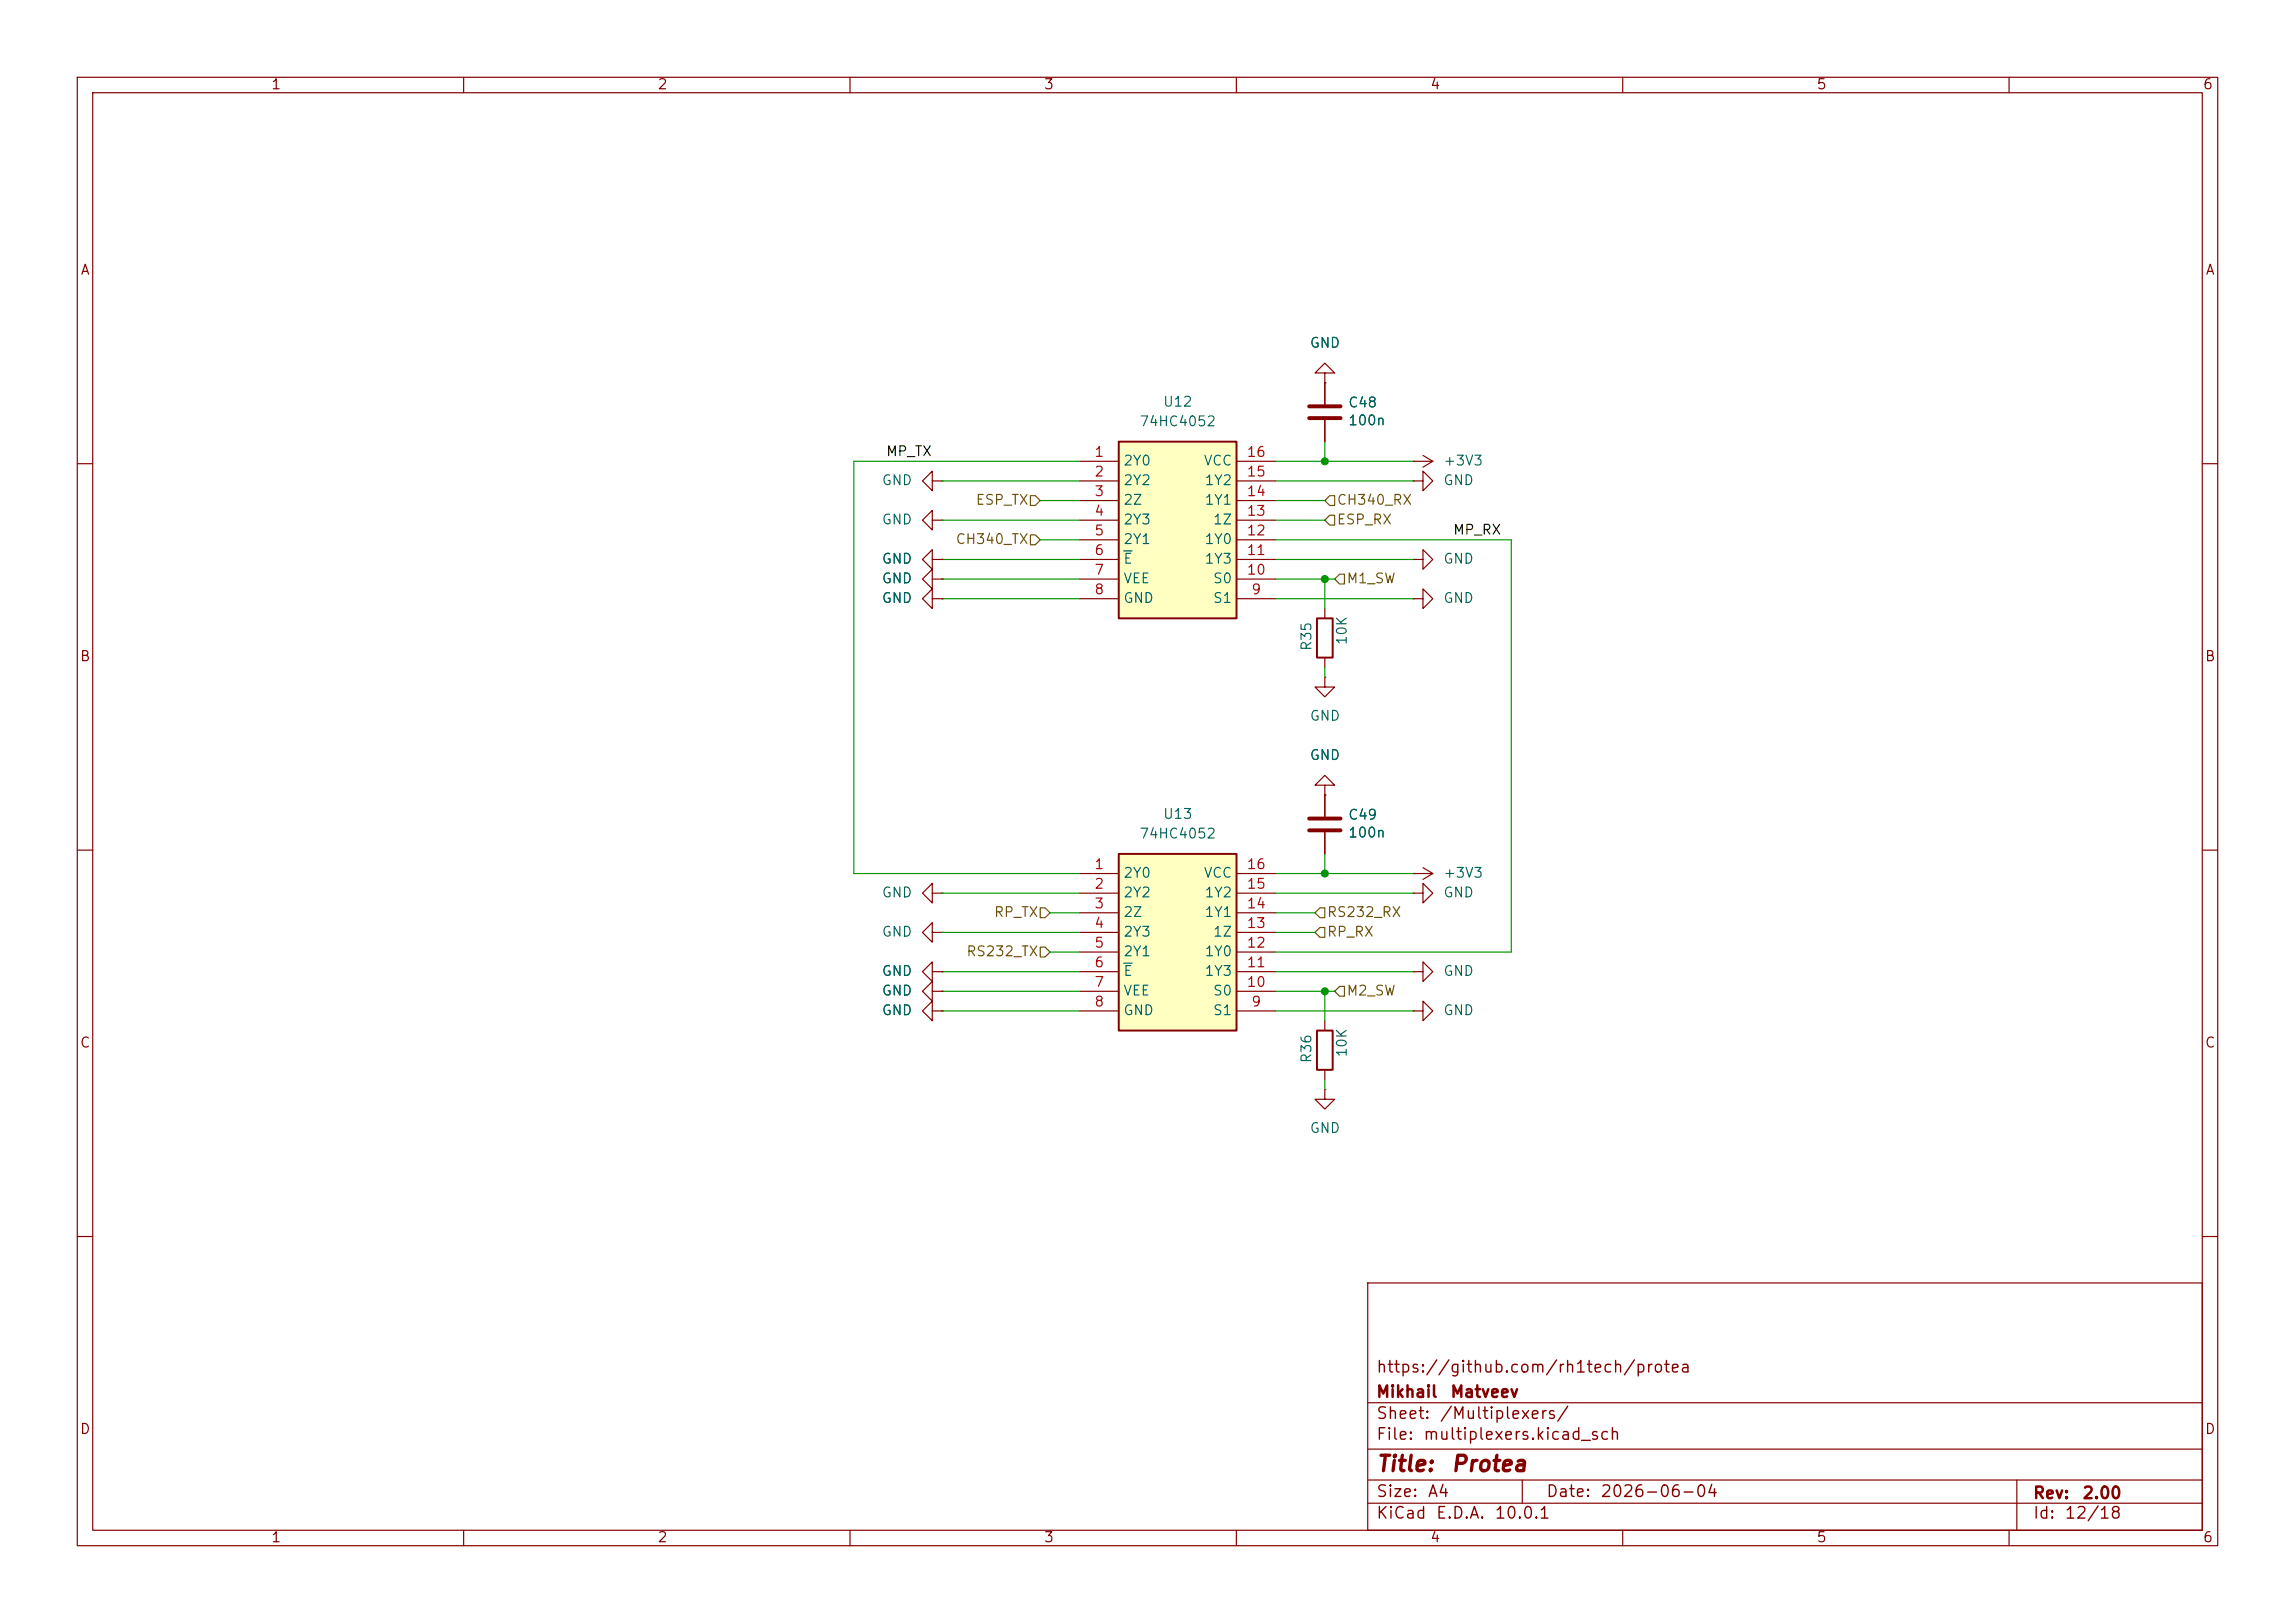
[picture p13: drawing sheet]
(kicad_sch
 (version 20260306)
 (generator "eeschema")
 (generator_version "10.0")
 (paper "A4")
 (title_block
  (title "${NAME}")
  (date "${DATE}")
  (rev "${VERSION}")
  (company "Mikhail Matveev")
  (comment 1 "https://github.com/rh1tech/protea"))
 (lib_symbols
  (symbol "Protea:+3V3"
   (power global)
   (pin_numbers (hide yes))
   (pin_names
    (offset 0) (hide yes)) (exclude_from_sim no) (in_bom yes) (on_board yes)
   (in_pos_files yes)
   (duplicate_pin_numbers_are_jumpers no)
   (property "Reference" "#PWR" (at 0 -3.81 0) (show_name no) (do_not_autoplace no) (hide yes) (effects (font (size 1.27 1.27))))
   (property "Value" "+3V3" (at 0 3.556 0) (show_name no) (do_not_autoplace no) (effects (font (size 1.27 1.27))))
   (property "Footprint" "" (at 0 0 0) (show_name no) (do_not_autoplace no) (hide yes) (effects (font (size 1.27 1.27))))
   (property "Datasheet" "" (at 0 0 0) (show_name no) (do_not_autoplace no) (hide yes) (effects (font (size 1.27 1.27))))
   (property "Description" "Power symbol creates a global label with name \"+3V3\"" (at 0 0 0) (show_name no) (do_not_autoplace no) (hide yes) (effects (font (size 1.27 1.27))))
   (symbol "+3V3_0_1"
    (polyline (pts (xy -0.762 1.27) (xy 0 2.54)) (stroke (width 0) (type default)) (fill (type none)))
    (polyline (pts (xy 0 2.54) (xy 0.762 1.27)) (stroke (width 0) (type default)) (fill (type none)))
    (polyline (pts (xy 0 0) (xy 0 2.54)) (stroke (width 0) (type default)) (fill (type none))))
   (symbol "+3V3_1_1"
    (pin power_in line (at 0 0 90) (length 0) (name "" (effects (font (size 1.27 1.27)))) (number "1" (effects (font (size 1.27 1.27))))))
   (embedded_fonts no))
  (symbol "Protea:74HC4052D" (exclude_from_sim no) (in_bom yes) (on_board yes)
   (in_pos_files yes)
   (duplicate_pin_numbers_are_jumpers no)
   (property "Reference" "U8" (at 12.7 7.62 0) (show_name no) (do_not_autoplace no) (effects (font (size 1.27 1.27))))
   (property "Value" "74HC4052D" (at 12.7 5.08 0) (show_name no) (do_not_autoplace no) (effects (font (size 1.27 1.27))))
   (property "Footprint" "" (at 21.59 -94.92 0) (show_name no) (do_not_autoplace no) (hide yes) (effects (font (size 1.27 1.27)) (justify left top)))
   (property "Datasheet" "https://assets.nexperia.com/documents/data-sheet/74HC_HCT4052.pdf" (at 21.59 -194.92 0) (show_name no) (do_not_autoplace no) (hide yes) (effects (font (size 1.27 1.27)) (justify left top)))
   (property "Description" "74HC(T)4052 - Dual 4-channel analog multiplexer/demultiplexer@en-us" (at 0 0 0) (show_name no) (do_not_autoplace no) (hide yes) (effects (font (size 1.27 1.27))))
   (property "Height" "1.75" (at 21.59 -394.92 0) (show_name no) (do_not_autoplace no) (hide yes) (effects (font (size 1.27 1.27)) (justify left top)))
   (property "Mouser Part Number" "771-74HC4052D-T" (at 21.59 -494.92 0) (show_name no) (do_not_autoplace no) (hide yes) (effects (font (size 1.27 1.27)) (justify left top)))
   (property "Mouser Price/Stock" "https://www.mouser.co.uk/ProductDetail/Nexperia/74HC4052D653?qs=P62ublwmbi9dOtwH%252Bhrppg%3D%3D" (at 21.59 -594.92 0) (show_name no) (do_not_autoplace no) (hide yes) (effects (font (size 1.27 1.27)) (justify left top)))
   (property "Manufacturer_Name" "Nexperia" (at 21.59 -694.92 0) (show_name no) (do_not_autoplace no) (hide yes) (effects (font (size 1.27 1.27)) (justify left top)))
   (property "Manufacturer_Part_Number" "74HC4052D,653" (at 21.59 -794.92 0) (show_name no) (do_not_autoplace no) (hide yes) (effects (font (size 1.27 1.27)) (justify left top)))
   (symbol "74HC4052D_1_1"
    (rectangle (start 5.08 2.54) (end 20.32 -20.32) (stroke (width 0.254) (type default)) (fill (type background)))
    (pin passive line (at 0 0 0) (length 5.08) (name "2Y0" (effects (font (size 1.27 1.27)))) (number "1" (effects (font (size 1.27 1.27)))))
    (pin passive line (at 0 -2.54 0) (length 5.08) (name "2Y2" (effects (font (size 1.27 1.27)))) (number "2" (effects (font (size 1.27 1.27)))))
    (pin passive line (at 0 -5.08 0) (length 5.08) (name "2Z" (effects (font (size 1.27 1.27)))) (number "3" (effects (font (size 1.27 1.27)))))
    (pin passive line (at 0 -7.62 0) (length 5.08) (name "2Y3" (effects (font (size 1.27 1.27)))) (number "4" (effects (font (size 1.27 1.27)))))
    (pin passive line (at 0 -10.16 0) (length 5.08) (name "2Y1" (effects (font (size 1.27 1.27)))) (number "5" (effects (font (size 1.27 1.27)))))
    (pin passive line (at 0 -12.7 0) (length 5.08) (name "~{E}" (effects (font (size 1.27 1.27)))) (number "6" (effects (font (size 1.27 1.27)))))
    (pin passive line (at 0 -15.24 0) (length 5.08) (name "VEE" (effects (font (size 1.27 1.27)))) (number "7" (effects (font (size 1.27 1.27)))))
    (pin passive line (at 0 -17.78 0) (length 5.08) (name "GND" (effects (font (size 1.27 1.27)))) (number "8" (effects (font (size 1.27 1.27)))))
    (pin passive line (at 25.4 -17.78 180) (length 5.08) (name "S1" (effects (font (size 1.27 1.27)))) (number "9" (effects (font (size 1.27 1.27)))))
    (pin passive line (at 25.4 -15.24 180) (length 5.08) (name "S0" (effects (font (size 1.27 1.27)))) (number "10" (effects (font (size 1.27 1.27)))))
    (pin passive line (at 25.4 -12.7 180) (length 5.08) (name "1Y3" (effects (font (size 1.27 1.27)))) (number "11" (effects (font (size 1.27 1.27)))))
    (pin passive line (at 25.4 -10.16 180) (length 5.08) (name "1Y0" (effects (font (size 1.27 1.27)))) (number "12" (effects (font (size 1.27 1.27)))))
    (pin passive line (at 25.4 -7.62 180) (length 5.08) (name "1Z" (effects (font (size 1.27 1.27)))) (number "13" (effects (font (size 1.27 1.27)))))
    (pin passive line (at 25.4 -5.08 180) (length 5.08) (name "1Y1" (effects (font (size 1.27 1.27)))) (number "14" (effects (font (size 1.27 1.27)))))
    (pin passive line (at 25.4 -2.54 180) (length 5.08) (name "1Y2" (effects (font (size 1.27 1.27)))) (number "15" (effects (font (size 1.27 1.27)))))
    (pin passive line (at 25.4 0 180) (length 5.08) (name "VCC" (effects (font (size 1.27 1.27)))) (number "16" (effects (font (size 1.27 1.27))))))
   (embedded_fonts no))
  (symbol "Protea:C"
   (pin_numbers (hide yes))
   (pin_names
    (offset 0.254)) (exclude_from_sim no) (in_bom yes) (on_board yes)
   (in_pos_files yes)
   (duplicate_pin_numbers_are_jumpers no)
   (property "Reference" "C" (at 0.635 2.54 0) (show_name no) (do_not_autoplace no) (effects (font (size 1.27 1.27)) (justify left)))
   (property "Value" "C" (at 0.635 -2.54 0) (show_name no) (do_not_autoplace no) (effects (font (size 1.27 1.27)) (justify left)))
   (property "Footprint" "" (at 0.9652 -3.81 0) (show_name no) (do_not_autoplace no) (hide yes) (effects (font (size 1.27 1.27))))
   (property "Datasheet" "" (at 0 0 0) (show_name no) (do_not_autoplace no) (hide yes) (effects (font (size 1.27 1.27))))
   (property "Description" "Unpolarized capacitor" (at 0 0 0) (show_name no) (do_not_autoplace no) (hide yes) (effects (font (size 1.27 1.27))))
   (symbol "C_0_1"
    (polyline (pts (xy -2.032 0.762) (xy 2.032 0.762)) (stroke (width 0.508) (type default)) (fill (type none)))
    (polyline (pts (xy -2.032 -0.762) (xy 2.032 -0.762)) (stroke (width 0.508) (type default)) (fill (type none))))
   (symbol "C_1_1"
    (pin passive line (at 0 3.81 270) (length 2.794) (name "" (effects (font (size 1.27 1.27)))) (number "1" (effects (font (size 1.27 1.27)))))
    (pin passive line (at 0 -3.81 90) (length 2.794) (name "" (effects (font (size 1.27 1.27)))) (number "2" (effects (font (size 1.27 1.27))))))
   (embedded_fonts no))
  (symbol "Protea:GND"
   (power global)
   (pin_numbers (hide yes))
   (pin_names
    (offset 0) (hide yes)) (exclude_from_sim no) (in_bom yes) (on_board yes)
   (in_pos_files yes)
   (duplicate_pin_numbers_are_jumpers no)
   (property "Reference" "#PWR" (at 0 -6.35 0) (show_name no) (do_not_autoplace no) (hide yes) (effects (font (size 1.27 1.27))))
   (property "Value" "GND" (at 0 -3.81 0) (show_name no) (do_not_autoplace no) (effects (font (size 1.27 1.27))))
   (property "Footprint" "" (at 0 0 0) (show_name no) (do_not_autoplace no) (hide yes) (effects (font (size 1.27 1.27))))
   (property "Datasheet" "" (at 0 0 0) (show_name no) (do_not_autoplace no) (hide yes) (effects (font (size 1.27 1.27))))
   (property "Description" "Power symbol creates a global label with name \"GND\" , ground" (at 0 0 0) (show_name no) (do_not_autoplace no) (hide yes) (effects (font (size 1.27 1.27))))
   (symbol "GND_0_1"
    (polyline (pts (xy 0 0) (xy 0 -1.27) (xy 1.27 -1.27) (xy 0 -2.54) (xy -1.27 -1.27) (xy 0 -1.27)) (stroke (width 0) (type default)) (fill (type none))))
   (symbol "GND_1_1"
    (pin power_in line (at 0 0 270) (length 0) (name "" (effects (font (size 1.27 1.27)))) (number "1" (effects (font (size 1.27 1.27))))))
   (embedded_fonts no))
  (symbol "Protea:R"
   (pin_numbers (hide yes))
   (pin_names
    (offset 0)) (exclude_from_sim no) (in_bom yes) (on_board yes)
   (in_pos_files yes)
   (duplicate_pin_numbers_are_jumpers no)
   (property "Reference" "R" (at 2.032 0 90) (show_name no) (do_not_autoplace no) (effects (font (size 1.27 1.27))))
   (property "Value" "R" (at 0 0 90) (show_name no) (do_not_autoplace no) (effects (font (size 1.27 1.27))))
   (property "Footprint" "" (at -1.778 0 90) (show_name no) (do_not_autoplace no) (hide yes) (effects (font (size 1.27 1.27))))
   (property "Datasheet" "" (at 0 0 0) (show_name no) (do_not_autoplace no) (hide yes) (effects (font (size 1.27 1.27))))
   (property "Description" "Resistor" (at 0 0 0) (show_name no) (do_not_autoplace no) (hide yes) (effects (font (size 1.27 1.27))))
   (symbol "R_0_1"
    (rectangle (start -1.016 -2.54) (end 1.016 2.54) (stroke (width 0.254) (type default)) (fill (type none))))
   (symbol "R_1_1"
    (pin passive line (at 0 3.81 270) (length 1.27) (name "" (effects (font (size 1.27 1.27)))) (number "1" (effects (font (size 1.27 1.27)))))
    (pin passive line (at 0 -3.81 90) (length 1.27) (name "" (effects (font (size 1.27 1.27)))) (number "2" (effects (font (size 1.27 1.27))))))
   (embedded_fonts no)))
 (junction
  (at 171.45 59.69)
  (diameter 0)
  (color 0 0 0 0))
 (junction
  (at 171.45 74.93)
  (diameter 0)
  (color 0 0 0 0))
 (junction
  (at 171.45 113.03)
  (diameter 0)
  (color 0 0 0 0))
 (junction
  (at 171.45 128.27)
  (diameter 0)
  (color 0 0 0 0))
 (wire
  (pts (xy 182.88 62.23) (xy 165.1 62.23))
  (stroke (width 0) (type default)))
 (wire
  (pts (xy 171.45 128.27) (xy 172.72 128.27))
  (stroke (width 0) (type default)))
 (wire
  (pts (xy 182.88 130.81) (xy 165.1 130.81))
  (stroke (width 0) (type default)))
 (wire
  (pts (xy 121.92 120.65) (xy 139.7 120.65))
  (stroke (width 0) (type default)))
 (wire
  (pts (xy 110.49 113.03) (xy 110.49 59.69))
  (stroke (width 0) (type default)))
 (wire
  (pts (xy 195.58 123.19) (xy 195.58 69.85))
  (stroke (width 0) (type default)))
 (wire
  (pts (xy 134.62 64.77) (xy 139.7 64.77))
  (stroke (width 0) (type default)))
 (wire
  (pts (xy 135.89 123.19) (xy 139.7 123.19))
  (stroke (width 0) (type default)))
 (wire
  (pts (xy 110.49 59.69) (xy 139.7 59.69))
  (stroke (width 0) (type default)))
 (wire
  (pts (xy 182.88 77.47) (xy 165.1 77.47))
  (stroke (width 0) (type default)))
 (wire
  (pts (xy 121.92 74.93) (xy 139.7 74.93))
  (stroke (width 0) (type default)))
 (wire
  (pts (xy 121.92 67.31) (xy 139.7 67.31))
  (stroke (width 0) (type default)))
 (wire
  (pts (xy 171.45 110.49) (xy 171.45 113.03))
  (stroke (width 0) (type default)))
 (wire
  (pts (xy 165.1 123.19) (xy 195.58 123.19))
  (stroke (width 0) (type default)))
 (wire
  (pts (xy 165.1 69.85) (xy 195.58 69.85))
  (stroke (width 0) (type default)))
 (wire
  (pts (xy 121.92 128.27) (xy 139.7 128.27))
  (stroke (width 0) (type default)))
 (wire
  (pts (xy 171.45 128.27) (xy 171.45 132.08))
  (stroke (width 0) (type default)))
 (wire
  (pts (xy 182.88 59.69) (xy 171.45 59.69))
  (stroke (width 0) (type default)))
 (wire
  (pts (xy 121.92 62.23) (xy 139.7 62.23))
  (stroke (width 0) (type default)))
 (wire
  (pts (xy 171.45 74.93) (xy 172.72 74.93))
  (stroke (width 0) (type default)))
 (wire
  (pts (xy 121.92 130.81) (xy 139.7 130.81))
  (stroke (width 0) (type default)))
 (wire
  (pts (xy 182.88 125.73) (xy 165.1 125.73))
  (stroke (width 0) (type default)))
 (wire
  (pts (xy 121.92 77.47) (xy 139.7 77.47))
  (stroke (width 0) (type default)))
 (wire
  (pts (xy 171.45 113.03) (xy 165.1 113.03))
  (stroke (width 0) (type default)))
 (wire
  (pts (xy 171.45 74.93) (xy 171.45 78.74))
  (stroke (width 0) (type default)))
 (wire
  (pts (xy 121.92 115.57) (xy 139.7 115.57))
  (stroke (width 0) (type default)))
 (wire
  (pts (xy 182.88 115.57) (xy 165.1 115.57))
  (stroke (width 0) (type default)))
 (wire
  (pts (xy 165.1 67.31) (xy 171.45 67.31))
  (stroke (width 0) (type default)))
 (wire
  (pts (xy 170.18 118.11) (xy 165.1 118.11))
  (stroke (width 0) (type default)))
 (wire
  (pts (xy 182.88 113.03) (xy 171.45 113.03))
  (stroke (width 0) (type default)))
 (wire
  (pts (xy 171.45 57.15) (xy 171.45 59.69))
  (stroke (width 0) (type default)))
 (wire
  (pts (xy 134.62 69.85) (xy 139.7 69.85))
  (stroke (width 0) (type default)))
 (wire
  (pts (xy 165.1 64.77) (xy 171.45 64.77))
  (stroke (width 0) (type default)))
 (wire
  (pts (xy 170.18 120.65) (xy 165.1 120.65))
  (stroke (width 0) (type default)))
 (wire
  (pts (xy 110.49 113.03) (xy 139.7 113.03))
  (stroke (width 0) (type default)))
 (wire
  (pts (xy 121.92 125.73) (xy 139.7 125.73))
  (stroke (width 0) (type default)))
 (wire
  (pts (xy 182.88 72.39) (xy 165.1 72.39))
  (stroke (width 0) (type default)))
 (wire
  (pts (xy 165.1 128.27) (xy 171.45 128.27))
  (stroke (width 0) (type default)))
 (wire
  (pts (xy 165.1 74.93) (xy 171.45 74.93))
  (stroke (width 0) (type default)))
 (wire
  (pts (xy 135.89 118.11) (xy 139.7 118.11))
  (stroke (width 0) (type default)))
 (wire
  (pts (xy 171.45 139.7) (xy 171.45 140.97))
  (stroke (width 0) (type default)))
 (wire
  (pts (xy 171.45 86.36) (xy 171.45 87.63))
  (stroke (width 0) (type default)))
 (wire
  (pts (xy 171.45 59.69) (xy 165.1 59.69))
  (stroke (width 0) (type default)))
 (wire
  (pts (xy 121.92 72.39) (xy 139.7 72.39))
  (stroke (width 0) (type default)))
 (label "MP_RX"
  (at 187.96 69.85 0)
  (effects (font (size 1.27 1.27)) (justify left bottom)))
 (label "MP_TX"
  (at 120.65 59.69 180)
  (effects (font (size 1.27 1.27)) (justify right bottom)))
 (hierarchical_label "RS232_RX"
  (shape input)
  (at 170.18 118.11 0)
  (effects (font (size 1.27 1.27)) (justify left)))
 (hierarchical_label "CH340_RX"
  (shape input)
  (at 171.45 64.77 0)
  (effects (font (size 1.27 1.27)) (justify left)))
 (hierarchical_label "ESP_RX"
  (shape input)
  (at 171.45 67.31 0)
  (effects (font (size 1.27 1.27)) (justify left)))
 (hierarchical_label "RS232_TX"
  (shape input)
  (at 135.89 123.19 180)
  (effects (font (size 1.27 1.27)) (justify right)))
 (hierarchical_label "M2_SW"
  (shape input)
  (at 172.72 128.27 0)
  (effects (font (size 1.27 1.27)) (justify left)))
 (hierarchical_label "RP_RX"
  (shape input)
  (at 170.18 120.65 0)
  (effects (font (size 1.27 1.27)) (justify left)))
 (hierarchical_label "RP_TX"
  (shape input)
  (at 135.89 118.11 180)
  (effects (font (size 1.27 1.27)) (justify right)))
 (hierarchical_label "M1_SW"
  (shape input)
  (at 172.72 74.93 0)
  (effects (font (size 1.27 1.27)) (justify left)))
 (hierarchical_label "CH340_TX"
  (shape input)
  (at 134.62 69.85 180)
  (effects (font (size 1.27 1.27)) (justify right)))
 (hierarchical_label "ESP_TX"
  (shape input)
  (at 134.62 64.77 180)
  (effects (font (size 1.27 1.27)) (justify right)))
 (symbol
  (lib_id "Protea:R")
  (at 171.45 82.55 180)
  (unit 1)
  (body_style 1)
  (exclude_from_sim no)
  (in_bom yes)
  (on_board yes)
  (in_pos_files yes)
  (dnp no)
  (property "Reference" "R35" (at 169.164 84.328 90) (show_name no) (do_not_autoplace no) (effects (font (size 1.27 1.27)) (justify right)))
  (property "Value" "10K" (at 173.736 83.566 90) (show_name no) (do_not_autoplace no) (effects (font (size 1.27 1.27)) (justify right)))
  (property "Footprint" "Protea:R_0603_1608Metric_Small" (at 173.228 82.55 90) (hide yes) (show_name no) (do_not_autoplace no) (effects (font (size 1.27 1.27))))
  (property "Datasheet" "https://www.vishay.com/docs/28952/mcs0402at-mct0603at-mcu0805at-mca1206at.pdf" (at 171.45 82.55 0) (hide yes) (show_name no) (do_not_autoplace no) (effects (font (size 1.27 1.27))))
  (property "Description" "" (at 171.45 82.55 0) (hide yes) (show_name no) (do_not_autoplace no) (effects (font (size 1.27 1.27))))
  (property "AliExpress" "https://www.aliexpress.com/item/1005005945735199.html" (at 171.45 82.55 0) (hide yes) (show_name no) (do_not_autoplace no) (effects (font (size 1.27 1.27))))
  (property "LCSC" "" (at 171.45 82.55 0) (show_name no) (do_not_autoplace no) (effects (font (size 1.27 1.27))))
  (pin "1")
  (pin "2"))
 (symbol
  (lib_id "Protea:GND")
  (at 121.92 77.47 270)
  (unit 1)
  (body_style 1)
  (exclude_from_sim no)
  (in_bom yes)
  (on_board yes)
  (in_pos_files yes)
  (dnp no)
  (fields_autoplaced yes)
  (property "Reference" "#PWR0112" (at 115.57 77.47 0) (hide yes) (show_name no) (do_not_autoplace no) (effects (font (size 1.27 1.27))))
  (property "Value" "GND" (at 118.11 77.4701 90) (show_name no) (do_not_autoplace no) (effects (font (size 1.27 1.27)) (justify right)))
  (property "Footprint" "" (at 121.92 77.47 0) (hide yes) (show_name no) (do_not_autoplace no) (effects (font (size 1.27 1.27))))
  (property "Datasheet" "" (at 121.92 77.47 0) (hide yes) (show_name no) (do_not_autoplace no) (effects (font (size 1.27 1.27))))
  (property "Description" "Power symbol creates a global label with name \"GND\" , ground" (at 121.92 77.47 0) (hide yes) (show_name no) (do_not_autoplace no) (effects (font (size 1.27 1.27))))
  (pin "1"))
 (symbol
  (lib_id "Protea:GND")
  (at 182.88 115.57 90)
  (unit 1)
  (body_style 1)
  (exclude_from_sim no)
  (in_bom yes)
  (on_board yes)
  (in_pos_files yes)
  (dnp no)
  (fields_autoplaced yes)
  (property "Reference" "#PWR0127" (at 189.23 115.57 0) (hide yes) (show_name no) (do_not_autoplace no) (effects (font (size 1.27 1.27))))
  (property "Value" "GND" (at 186.69 115.5699 90) (show_name no) (do_not_autoplace no) (effects (font (size 1.27 1.27)) (justify right)))
  (property "Footprint" "" (at 182.88 115.57 0) (hide yes) (show_name no) (do_not_autoplace no) (effects (font (size 1.27 1.27))))
  (property "Datasheet" "" (at 182.88 115.57 0) (hide yes) (show_name no) (do_not_autoplace no) (effects (font (size 1.27 1.27))))
  (property "Description" "Power symbol creates a global label with name \"GND\" , ground" (at 182.88 115.57 0) (hide yes) (show_name no) (do_not_autoplace no) (effects (font (size 1.27 1.27))))
  (pin "1"))
 (symbol
  (lib_id "Protea:74HC4052D")
  (at 139.7 113.03 0)
  (unit 1)
  (body_style 1)
  (exclude_from_sim no)
  (in_bom yes)
  (on_board yes)
  (in_pos_files yes)
  (dnp no)
  (fields_autoplaced yes)
  (property "Reference" "U13" (at 152.4 105.41 0) (show_name no) (do_not_autoplace no) (effects (font (size 1.27 1.27))))
  (property "Value" "74HC4052" (at 152.4 107.95 0) (show_name no) (do_not_autoplace no) (effects (font (size 1.27 1.27))))
  (property "Footprint" "Protea:SOP65P640X110-16N" (at 161.29 207.95 0) (hide yes) (show_name no) (do_not_autoplace no) (effects (font (size 1.27 1.27)) (justify left top)))
  (property "Datasheet" "https://assets.nexperia.com/documents/data-sheet/74HC_HCT4052.pdf" (at 161.29 307.95 0) (hide yes) (show_name no) (do_not_autoplace no) (effects (font (size 1.27 1.27)) (justify left top)))
  (property "Description" "74HC(T)4052 - Dual 4-channel analog multiplexer/demultiplexer@en-us" (at 139.7 113.03 0) (hide yes) (show_name no) (do_not_autoplace no) (effects (font (size 1.27 1.27))))
  (property "Height" "1.75" (at 161.29 507.95 0) (hide yes) (show_name no) (do_not_autoplace no) (effects (font (size 1.27 1.27)) (justify left top)))
  (property "Mouser Part Number" "771-74HC4052D-T" (at 161.29 607.95 0) (hide yes) (show_name no) (do_not_autoplace no) (effects (font (size 1.27 1.27)) (justify left top)))
  (property "Mouser Price/Stock" "https://www.mouser.co.uk/ProductDetail/Nexperia/74HC4052D653?qs=P62ublwmbi9dOtwH%252Bhrppg%3D%3D" (at 161.29 707.95 0) (hide yes) (show_name no) (do_not_autoplace no) (effects (font (size 1.27 1.27)) (justify left top)))
  (property "Manufacturer_Name" "Nexperia" (at 161.29 807.95 0) (hide yes) (show_name no) (do_not_autoplace no) (effects (font (size 1.27 1.27)) (justify left top)))
  (property "Manufacturer_Part_Number" "74HC4052D,653" (at 161.29 907.95 0) (hide yes) (show_name no) (do_not_autoplace no) (effects (font (size 1.27 1.27)) (justify left top)))
  (property "AliExpress" "https://www.aliexpress.com/item/1005005900594578.html" (at 139.7 113.03 0) (hide yes) (show_name no) (do_not_autoplace no) (effects (font (size 1.27 1.27))))
  (pin "2")
  (pin "4")
  (pin "5")
  (pin "6")
  (pin "7")
  (pin "8")
  (pin "16")
  (pin "15")
  (pin "14")
  (pin "13")
  (pin "12")
  (pin "11")
  (pin "10")
  (pin "9")
  (pin "3")
  (pin "1"))
 (symbol
  (lib_id "Protea:GND")
  (at 121.92 74.93 270)
  (unit 1)
  (body_style 1)
  (exclude_from_sim no)
  (in_bom yes)
  (on_board yes)
  (in_pos_files yes)
  (dnp no)
  (fields_autoplaced yes)
  (property "Reference" "#PWR0111" (at 115.57 74.93 0) (hide yes) (show_name no) (do_not_autoplace no) (effects (font (size 1.27 1.27))))
  (property "Value" "GND" (at 118.11 74.9301 90) (show_name no) (do_not_autoplace no) (effects (font (size 1.27 1.27)) (justify right)))
  (property "Footprint" "" (at 121.92 74.93 0) (hide yes) (show_name no) (do_not_autoplace no) (effects (font (size 1.27 1.27))))
  (property "Datasheet" "" (at 121.92 74.93 0) (hide yes) (show_name no) (do_not_autoplace no) (effects (font (size 1.27 1.27))))
  (property "Description" "Power symbol creates a global label with name \"GND\" , ground" (at 121.92 74.93 0) (hide yes) (show_name no) (do_not_autoplace no) (effects (font (size 1.27 1.27))))
  (pin "1"))
 (symbol
  (lib_id "Protea:GND")
  (at 171.45 49.53 180)
  (unit 1)
  (body_style 1)
  (exclude_from_sim no)
  (in_bom yes)
  (on_board yes)
  (in_pos_files yes)
  (dnp no)
  (fields_autoplaced yes)
  (property "Reference" "#PWR0118" (at 171.45 43.18 0) (hide yes) (show_name no) (do_not_autoplace no) (effects (font (size 1.27 1.27))))
  (property "Value" "GND" (at 171.45 44.45 0) (show_name no) (do_not_autoplace no) (effects (font (size 1.27 1.27))))
  (property "Footprint" "" (at 171.45 49.53 0) (hide yes) (show_name no) (do_not_autoplace no) (effects (font (size 1.27 1.27))))
  (property "Datasheet" "" (at 171.45 49.53 0) (hide yes) (show_name no) (do_not_autoplace no) (effects (font (size 1.27 1.27))))
  (property "Description" "Power symbol creates a global label with name \"GND\" , ground" (at 171.45 49.53 0) (hide yes) (show_name no) (do_not_autoplace no) (effects (font (size 1.27 1.27))))
  (pin "1"))
 (symbol
  (lib_id "Protea:GND")
  (at 121.92 128.27 270)
  (unit 1)
  (body_style 1)
  (exclude_from_sim no)
  (in_bom yes)
  (on_board yes)
  (in_pos_files yes)
  (dnp no)
  (fields_autoplaced yes)
  (property "Reference" "#PWR0116" (at 115.57 128.27 0) (hide yes) (show_name no) (do_not_autoplace no) (effects (font (size 1.27 1.27))))
  (property "Value" "GND" (at 118.11 128.2701 90) (show_name no) (do_not_autoplace no) (effects (font (size 1.27 1.27)) (justify right)))
  (property "Footprint" "" (at 121.92 128.27 0) (hide yes) (show_name no) (do_not_autoplace no) (effects (font (size 1.27 1.27))))
  (property "Datasheet" "" (at 121.92 128.27 0) (hide yes) (show_name no) (do_not_autoplace no) (effects (font (size 1.27 1.27))))
  (property "Description" "Power symbol creates a global label with name \"GND\" , ground" (at 121.92 128.27 0) (hide yes) (show_name no) (do_not_autoplace no) (effects (font (size 1.27 1.27))))
  (pin "1"))
 (symbol
  (lib_id "Protea:GND")
  (at 121.92 67.31 270)
  (unit 1)
  (body_style 1)
  (exclude_from_sim no)
  (in_bom yes)
  (on_board yes)
  (in_pos_files yes)
  (dnp no)
  (fields_autoplaced yes)
  (property "Reference" "#PWR0109" (at 115.57 67.31 0) (hide yes) (show_name no) (do_not_autoplace no) (effects (font (size 1.27 1.27))))
  (property "Value" "GND" (at 118.11 67.3101 90) (show_name no) (do_not_autoplace no) (effects (font (size 1.27 1.27)) (justify right)))
  (property "Footprint" "" (at 121.92 67.31 0) (hide yes) (show_name no) (do_not_autoplace no) (effects (font (size 1.27 1.27))))
  (property "Datasheet" "" (at 121.92 67.31 0) (hide yes) (show_name no) (do_not_autoplace no) (effects (font (size 1.27 1.27))))
  (property "Description" "Power symbol creates a global label with name \"GND\" , ground" (at 121.92 67.31 0) (hide yes) (show_name no) (do_not_autoplace no) (effects (font (size 1.27 1.27))))
  (pin "1"))
 (symbol
  (lib_id "Protea:+3V3")
  (at 182.88 59.69 270)
  (unit 1)
  (body_style 1)
  (exclude_from_sim no)
  (in_bom yes)
  (on_board yes)
  (in_pos_files yes)
  (dnp no)
  (fields_autoplaced yes)
  (property "Reference" "#PWR0122" (at 179.07 59.69 0) (hide yes) (show_name no) (do_not_autoplace no) (effects (font (size 1.27 1.27))))
  (property "Value" "+3V3" (at 186.69 59.6899 90) (show_name no) (do_not_autoplace no) (effects (font (size 1.27 1.27)) (justify left)))
  (property "Footprint" "" (at 182.88 59.69 0) (hide yes) (show_name no) (do_not_autoplace no) (effects (font (size 1.27 1.27))))
  (property "Datasheet" "" (at 182.88 59.69 0) (hide yes) (show_name no) (do_not_autoplace no) (effects (font (size 1.27 1.27))))
  (property "Description" "Power symbol creates a global label with name \"+3V3\"" (at 182.88 59.69 0) (hide yes) (show_name no) (do_not_autoplace no) (effects (font (size 1.27 1.27))))
  (pin "1"))
 (symbol
  (lib_id "Protea:GND")
  (at 121.92 115.57 270)
  (unit 1)
  (body_style 1)
  (exclude_from_sim no)
  (in_bom yes)
  (on_board yes)
  (in_pos_files yes)
  (dnp no)
  (fields_autoplaced yes)
  (property "Reference" "#PWR0113" (at 115.57 115.57 0) (hide yes) (show_name no) (do_not_autoplace no) (effects (font (size 1.27 1.27))))
  (property "Value" "GND" (at 118.11 115.5701 90) (show_name no) (do_not_autoplace no) (effects (font (size 1.27 1.27)) (justify right)))
  (property "Footprint" "" (at 121.92 115.57 0) (hide yes) (show_name no) (do_not_autoplace no) (effects (font (size 1.27 1.27))))
  (property "Datasheet" "" (at 121.92 115.57 0) (hide yes) (show_name no) (do_not_autoplace no) (effects (font (size 1.27 1.27))))
  (property "Description" "Power symbol creates a global label with name \"GND\" , ground" (at 121.92 115.57 0) (hide yes) (show_name no) (do_not_autoplace no) (effects (font (size 1.27 1.27))))
  (pin "1"))
 (symbol
  (lib_id "Protea:GND")
  (at 182.88 125.73 90)
  (unit 1)
  (body_style 1)
  (exclude_from_sim no)
  (in_bom yes)
  (on_board yes)
  (in_pos_files yes)
  (dnp no)
  (fields_autoplaced yes)
  (property "Reference" "#PWR0128" (at 189.23 125.73 0) (hide yes) (show_name no) (do_not_autoplace no) (effects (font (size 1.27 1.27))))
  (property "Value" "GND" (at 186.69 125.7299 90) (show_name no) (do_not_autoplace no) (effects (font (size 1.27 1.27)) (justify right)))
  (property "Footprint" "" (at 182.88 125.73 0) (hide yes) (show_name no) (do_not_autoplace no) (effects (font (size 1.27 1.27))))
  (property "Datasheet" "" (at 182.88 125.73 0) (hide yes) (show_name no) (do_not_autoplace no) (effects (font (size 1.27 1.27))))
  (property "Description" "Power symbol creates a global label with name \"GND\" , ground" (at 182.88 125.73 0) (hide yes) (show_name no) (do_not_autoplace no) (effects (font (size 1.27 1.27))))
  (pin "1"))
 (symbol
  (lib_id "Protea:C")
  (at 171.45 53.34 0)
  (unit 1)
  (body_style 1)
  (exclude_from_sim no)
  (in_bom yes)
  (on_board yes)
  (in_pos_files yes)
  (dnp no)
  (property "Reference" "C48" (at 174.371 52.1716 0) (show_name no) (do_not_autoplace no) (effects (font (size 1.27 1.27)) (justify left)))
  (property "Value" "100n" (at 174.371 54.483 0) (show_name no) (do_not_autoplace no) (effects (font (size 1.27 1.27)) (justify left)))
  (property "Footprint" "Protea:C_0603_1608Metric_Small" (at 172.4152 57.15 0) (hide yes) (show_name no) (do_not_autoplace no) (effects (font (size 1.27 1.27))))
  (property "Datasheet" "https://eu.mouser.com/datasheet/2/40/KGM_X7R-3223212.pdf" (at 171.45 53.34 0) (hide yes) (show_name no) (do_not_autoplace no) (effects (font (size 1.27 1.27))))
  (property "Description" "" (at 171.45 53.34 0) (hide yes) (show_name no) (do_not_autoplace no) (effects (font (size 1.27 1.27))))
  (property "AliExpress" "https://www.aliexpress.com/item/33008008276.html" (at 171.45 53.34 0) (hide yes) (show_name no) (do_not_autoplace no) (effects (font (size 1.27 1.27))))
  (property "LCSC" "" (at 171.45 53.34 0) (show_name no) (do_not_autoplace no) (effects (font (size 1.27 1.27))))
  (pin "1")
  (pin "2"))
 (symbol
  (lib_id "Protea:GND")
  (at 182.88 72.39 90)
  (unit 1)
  (body_style 1)
  (exclude_from_sim no)
  (in_bom yes)
  (on_board yes)
  (in_pos_files yes)
  (dnp no)
  (fields_autoplaced yes)
  (property "Reference" "#PWR0124" (at 189.23 72.39 0) (hide yes) (show_name no) (do_not_autoplace no) (effects (font (size 1.27 1.27))))
  (property "Value" "GND" (at 186.69 72.3899 90) (show_name no) (do_not_autoplace no) (effects (font (size 1.27 1.27)) (justify right)))
  (property "Footprint" "" (at 182.88 72.39 0) (hide yes) (show_name no) (do_not_autoplace no) (effects (font (size 1.27 1.27))))
  (property "Datasheet" "" (at 182.88 72.39 0) (hide yes) (show_name no) (do_not_autoplace no) (effects (font (size 1.27 1.27))))
  (property "Description" "Power symbol creates a global label with name \"GND\" , ground" (at 182.88 72.39 0) (hide yes) (show_name no) (do_not_autoplace no) (effects (font (size 1.27 1.27))))
  (pin "1"))
 (symbol
  (lib_id "Protea:C")
  (at 171.45 106.68 0)
  (unit 1)
  (body_style 1)
  (exclude_from_sim no)
  (in_bom yes)
  (on_board yes)
  (in_pos_files yes)
  (dnp no)
  (property "Reference" "C49" (at 174.371 105.5116 0) (show_name no) (do_not_autoplace no) (effects (font (size 1.27 1.27)) (justify left)))
  (property "Value" "100n" (at 174.371 107.823 0) (show_name no) (do_not_autoplace no) (effects (font (size 1.27 1.27)) (justify left)))
  (property "Footprint" "Protea:C_0603_1608Metric_Small" (at 172.4152 110.49 0) (hide yes) (show_name no) (do_not_autoplace no) (effects (font (size 1.27 1.27))))
  (property "Datasheet" "https://eu.mouser.com/datasheet/2/40/KGM_X7R-3223212.pdf" (at 171.45 106.68 0) (hide yes) (show_name no) (do_not_autoplace no) (effects (font (size 1.27 1.27))))
  (property "Description" "" (at 171.45 106.68 0) (hide yes) (show_name no) (do_not_autoplace no) (effects (font (size 1.27 1.27))))
  (property "AliExpress" "https://www.aliexpress.com/item/33008008276.html" (at 171.45 106.68 0) (hide yes) (show_name no) (do_not_autoplace no) (effects (font (size 1.27 1.27))))
  (property "LCSC" "" (at 171.45 106.68 0) (show_name no) (do_not_autoplace no) (effects (font (size 1.27 1.27))))
  (pin "1")
  (pin "2"))
 (symbol
  (lib_id "Protea:GND")
  (at 171.45 102.87 180)
  (unit 1)
  (body_style 1)
  (exclude_from_sim no)
  (in_bom yes)
  (on_board yes)
  (in_pos_files yes)
  (dnp no)
  (fields_autoplaced yes)
  (property "Reference" "#PWR0120" (at 171.45 96.52 0) (hide yes) (show_name no) (do_not_autoplace no) (effects (font (size 1.27 1.27))))
  (property "Value" "GND" (at 171.45 97.79 0) (show_name no) (do_not_autoplace no) (effects (font (size 1.27 1.27))))
  (property "Footprint" "" (at 171.45 102.87 0) (hide yes) (show_name no) (do_not_autoplace no) (effects (font (size 1.27 1.27))))
  (property "Datasheet" "" (at 171.45 102.87 0) (hide yes) (show_name no) (do_not_autoplace no) (effects (font (size 1.27 1.27))))
  (property "Description" "Power symbol creates a global label with name \"GND\" , ground" (at 171.45 102.87 0) (hide yes) (show_name no) (do_not_autoplace no) (effects (font (size 1.27 1.27))))
  (pin "1"))
 (symbol
  (lib_id "Protea:74HC4052D")
  (at 139.7 59.69 0)
  (unit 1)
  (body_style 1)
  (exclude_from_sim no)
  (in_bom yes)
  (on_board yes)
  (in_pos_files yes)
  (dnp no)
  (fields_autoplaced yes)
  (property "Reference" "U12" (at 152.4 52.07 0) (show_name no) (do_not_autoplace no) (effects (font (size 1.27 1.27))))
  (property "Value" "74HC4052" (at 152.4 54.61 0) (show_name no) (do_not_autoplace no) (effects (font (size 1.27 1.27))))
  (property "Footprint" "Protea:SOP65P640X110-16N" (at 161.29 154.61 0) (hide yes) (show_name no) (do_not_autoplace no) (effects (font (size 1.27 1.27)) (justify left top)))
  (property "Datasheet" "https://assets.nexperia.com/documents/data-sheet/74HC_HCT4052.pdf" (at 161.29 254.61 0) (hide yes) (show_name no) (do_not_autoplace no) (effects (font (size 1.27 1.27)) (justify left top)))
  (property "Description" "74HC(T)4052 - Dual 4-channel analog multiplexer/demultiplexer@en-us" (at 139.7 59.69 0) (hide yes) (show_name no) (do_not_autoplace no) (effects (font (size 1.27 1.27))))
  (property "Height" "1.75" (at 161.29 454.61 0) (hide yes) (show_name no) (do_not_autoplace no) (effects (font (size 1.27 1.27)) (justify left top)))
  (property "Mouser Part Number" "771-74HC4052D-T" (at 161.29 554.61 0) (hide yes) (show_name no) (do_not_autoplace no) (effects (font (size 1.27 1.27)) (justify left top)))
  (property "Mouser Price/Stock" "https://www.mouser.co.uk/ProductDetail/Nexperia/74HC4052D653?qs=P62ublwmbi9dOtwH%252Bhrppg%3D%3D" (at 161.29 654.61 0) (hide yes) (show_name no) (do_not_autoplace no) (effects (font (size 1.27 1.27)) (justify left top)))
  (property "Manufacturer_Name" "Nexperia" (at 161.29 754.61 0) (hide yes) (show_name no) (do_not_autoplace no) (effects (font (size 1.27 1.27)) (justify left top)))
  (property "Manufacturer_Part_Number" "74HC4052D,653" (at 161.29 854.61 0) (hide yes) (show_name no) (do_not_autoplace no) (effects (font (size 1.27 1.27)) (justify left top)))
  (property "AliExpress" "https://www.aliexpress.com/item/1005005900594578.html" (at 139.7 59.69 0) (hide yes) (show_name no) (do_not_autoplace no) (effects (font (size 1.27 1.27))))
  (pin "2")
  (pin "4")
  (pin "5")
  (pin "6")
  (pin "7")
  (pin "8")
  (pin "16")
  (pin "15")
  (pin "14")
  (pin "13")
  (pin "12")
  (pin "11")
  (pin "10")
  (pin "9")
  (pin "3")
  (pin "1"))
 (symbol
  (lib_id "Protea:GND")
  (at 121.92 62.23 270)
  (unit 1)
  (body_style 1)
  (exclude_from_sim no)
  (in_bom yes)
  (on_board yes)
  (in_pos_files yes)
  (dnp no)
  (fields_autoplaced yes)
  (property "Reference" "#PWR0108" (at 115.57 62.23 0) (hide yes) (show_name no) (do_not_autoplace no) (effects (font (size 1.27 1.27))))
  (property "Value" "GND" (at 118.11 62.2301 90) (show_name no) (do_not_autoplace no) (effects (font (size 1.27 1.27)) (justify right)))
  (property "Footprint" "" (at 121.92 62.23 0) (hide yes) (show_name no) (do_not_autoplace no) (effects (font (size 1.27 1.27))))
  (property "Datasheet" "" (at 121.92 62.23 0) (hide yes) (show_name no) (do_not_autoplace no) (effects (font (size 1.27 1.27))))
  (property "Description" "Power symbol creates a global label with name \"GND\" , ground" (at 121.92 62.23 0) (hide yes) (show_name no) (do_not_autoplace no) (effects (font (size 1.27 1.27))))
  (pin "1"))
 (symbol
  (lib_id "Protea:GND")
  (at 121.92 72.39 270)
  (unit 1)
  (body_style 1)
  (exclude_from_sim no)
  (in_bom yes)
  (on_board yes)
  (in_pos_files yes)
  (dnp no)
  (fields_autoplaced yes)
  (property "Reference" "#PWR0110" (at 115.57 72.39 0) (hide yes) (show_name no) (do_not_autoplace no) (effects (font (size 1.27 1.27))))
  (property "Value" "GND" (at 118.11 72.3901 90) (show_name no) (do_not_autoplace no) (effects (font (size 1.27 1.27)) (justify right)))
  (property "Footprint" "" (at 121.92 72.39 0) (hide yes) (show_name no) (do_not_autoplace no) (effects (font (size 1.27 1.27))))
  (property "Datasheet" "" (at 121.92 72.39 0) (hide yes) (show_name no) (do_not_autoplace no) (effects (font (size 1.27 1.27))))
  (property "Description" "Power symbol creates a global label with name \"GND\" , ground" (at 121.92 72.39 0) (hide yes) (show_name no) (do_not_autoplace no) (effects (font (size 1.27 1.27))))
  (pin "1"))
 (symbol
  (lib_id "Protea:GND")
  (at 171.45 87.63 0)
  (unit 1)
  (body_style 1)
  (exclude_from_sim no)
  (in_bom yes)
  (on_board yes)
  (in_pos_files yes)
  (dnp no)
  (fields_autoplaced yes)
  (property "Reference" "#PWR0119" (at 171.45 93.98 0) (hide yes) (show_name no) (do_not_autoplace no) (effects (font (size 1.27 1.27))))
  (property "Value" "GND" (at 171.45 92.71 0) (show_name no) (do_not_autoplace no) (effects (font (size 1.27 1.27))))
  (property "Footprint" "" (at 171.45 87.63 0) (hide yes) (show_name no) (do_not_autoplace no) (effects (font (size 1.27 1.27))))
  (property "Datasheet" "" (at 171.45 87.63 0) (hide yes) (show_name no) (do_not_autoplace no) (effects (font (size 1.27 1.27))))
  (property "Description" "Power symbol creates a global label with name \"GND\" , ground" (at 171.45 87.63 0) (hide yes) (show_name no) (do_not_autoplace no) (effects (font (size 1.27 1.27))))
  (pin "1"))
 (symbol
  (lib_id "Protea:GND")
  (at 121.92 125.73 270)
  (unit 1)
  (body_style 1)
  (exclude_from_sim no)
  (in_bom yes)
  (on_board yes)
  (in_pos_files yes)
  (dnp no)
  (fields_autoplaced yes)
  (property "Reference" "#PWR0115" (at 115.57 125.73 0) (hide yes) (show_name no) (do_not_autoplace no) (effects (font (size 1.27 1.27))))
  (property "Value" "GND" (at 118.11 125.7301 90) (show_name no) (do_not_autoplace no) (effects (font (size 1.27 1.27)) (justify right)))
  (property "Footprint" "" (at 121.92 125.73 0) (hide yes) (show_name no) (do_not_autoplace no) (effects (font (size 1.27 1.27))))
  (property "Datasheet" "" (at 121.92 125.73 0) (hide yes) (show_name no) (do_not_autoplace no) (effects (font (size 1.27 1.27))))
  (property "Description" "Power symbol creates a global label with name \"GND\" , ground" (at 121.92 125.73 0) (hide yes) (show_name no) (do_not_autoplace no) (effects (font (size 1.27 1.27))))
  (pin "1"))
 (symbol
  (lib_id "Protea:+3V3")
  (at 182.88 113.03 270)
  (unit 1)
  (body_style 1)
  (exclude_from_sim no)
  (in_bom yes)
  (on_board yes)
  (in_pos_files yes)
  (dnp no)
  (fields_autoplaced yes)
  (property "Reference" "#PWR0126" (at 179.07 113.03 0) (hide yes) (show_name no) (do_not_autoplace no) (effects (font (size 1.27 1.27))))
  (property "Value" "+3V3" (at 186.69 113.0299 90) (show_name no) (do_not_autoplace no) (effects (font (size 1.27 1.27)) (justify left)))
  (property "Footprint" "" (at 182.88 113.03 0) (hide yes) (show_name no) (do_not_autoplace no) (effects (font (size 1.27 1.27))))
  (property "Datasheet" "" (at 182.88 113.03 0) (hide yes) (show_name no) (do_not_autoplace no) (effects (font (size 1.27 1.27))))
  (property "Description" "Power symbol creates a global label with name \"+3V3\"" (at 182.88 113.03 0) (hide yes) (show_name no) (do_not_autoplace no) (effects (font (size 1.27 1.27))))
  (pin "1"))
 (symbol
  (lib_id "Protea:GND")
  (at 121.92 130.81 270)
  (unit 1)
  (body_style 1)
  (exclude_from_sim no)
  (in_bom yes)
  (on_board yes)
  (in_pos_files yes)
  (dnp no)
  (fields_autoplaced yes)
  (property "Reference" "#PWR0117" (at 115.57 130.81 0) (hide yes) (show_name no) (do_not_autoplace no) (effects (font (size 1.27 1.27))))
  (property "Value" "GND" (at 118.11 130.8101 90) (show_name no) (do_not_autoplace no) (effects (font (size 1.27 1.27)) (justify right)))
  (property "Footprint" "" (at 121.92 130.81 0) (hide yes) (show_name no) (do_not_autoplace no) (effects (font (size 1.27 1.27))))
  (property "Datasheet" "" (at 121.92 130.81 0) (hide yes) (show_name no) (do_not_autoplace no) (effects (font (size 1.27 1.27))))
  (property "Description" "Power symbol creates a global label with name \"GND\" , ground" (at 121.92 130.81 0) (hide yes) (show_name no) (do_not_autoplace no) (effects (font (size 1.27 1.27))))
  (pin "1"))
 (symbol
  (lib_id "Protea:GND")
  (at 182.88 62.23 90)
  (unit 1)
  (body_style 1)
  (exclude_from_sim no)
  (in_bom yes)
  (on_board yes)
  (in_pos_files yes)
  (dnp no)
  (fields_autoplaced yes)
  (property "Reference" "#PWR0123" (at 189.23 62.23 0) (hide yes) (show_name no) (do_not_autoplace no) (effects (font (size 1.27 1.27))))
  (property "Value" "GND" (at 186.69 62.2299 90) (show_name no) (do_not_autoplace no) (effects (font (size 1.27 1.27)) (justify right)))
  (property "Footprint" "" (at 182.88 62.23 0) (hide yes) (show_name no) (do_not_autoplace no) (effects (font (size 1.27 1.27))))
  (property "Datasheet" "" (at 182.88 62.23 0) (hide yes) (show_name no) (do_not_autoplace no) (effects (font (size 1.27 1.27))))
  (property "Description" "Power symbol creates a global label with name \"GND\" , ground" (at 182.88 62.23 0) (hide yes) (show_name no) (do_not_autoplace no) (effects (font (size 1.27 1.27))))
  (pin "1"))
 (symbol
  (lib_id "Protea:GND")
  (at 182.88 77.47 90)
  (unit 1)
  (body_style 1)
  (exclude_from_sim no)
  (in_bom yes)
  (on_board yes)
  (in_pos_files yes)
  (dnp no)
  (fields_autoplaced yes)
  (property "Reference" "#PWR0125" (at 189.23 77.47 0) (hide yes) (show_name no) (do_not_autoplace no) (effects (font (size 1.27 1.27))))
  (property "Value" "GND" (at 186.69 77.4699 90) (show_name no) (do_not_autoplace no) (effects (font (size 1.27 1.27)) (justify right)))
  (property "Footprint" "" (at 182.88 77.47 0) (hide yes) (show_name no) (do_not_autoplace no) (effects (font (size 1.27 1.27))))
  (property "Datasheet" "" (at 182.88 77.47 0) (hide yes) (show_name no) (do_not_autoplace no) (effects (font (size 1.27 1.27))))
  (property "Description" "Power symbol creates a global label with name \"GND\" , ground" (at 182.88 77.47 0) (hide yes) (show_name no) (do_not_autoplace no) (effects (font (size 1.27 1.27))))
  (pin "1"))
 (symbol
  (lib_id "Protea:GND")
  (at 121.92 120.65 270)
  (unit 1)
  (body_style 1)
  (exclude_from_sim no)
  (in_bom yes)
  (on_board yes)
  (in_pos_files yes)
  (dnp no)
  (fields_autoplaced yes)
  (property "Reference" "#PWR0114" (at 115.57 120.65 0) (hide yes) (show_name no) (do_not_autoplace no) (effects (font (size 1.27 1.27))))
  (property "Value" "GND" (at 118.11 120.6501 90) (show_name no) (do_not_autoplace no) (effects (font (size 1.27 1.27)) (justify right)))
  (property "Footprint" "" (at 121.92 120.65 0) (hide yes) (show_name no) (do_not_autoplace no) (effects (font (size 1.27 1.27))))
  (property "Datasheet" "" (at 121.92 120.65 0) (hide yes) (show_name no) (do_not_autoplace no) (effects (font (size 1.27 1.27))))
  (property "Description" "Power symbol creates a global label with name \"GND\" , ground" (at 121.92 120.65 0) (hide yes) (show_name no) (do_not_autoplace no) (effects (font (size 1.27 1.27))))
  (pin "1"))
 (symbol
  (lib_id "Protea:R")
  (at 171.45 135.89 180)
  (unit 1)
  (body_style 1)
  (exclude_from_sim no)
  (in_bom yes)
  (on_board yes)
  (in_pos_files yes)
  (dnp no)
  (property "Reference" "R36" (at 169.164 137.668 90) (show_name no) (do_not_autoplace no) (effects (font (size 1.27 1.27)) (justify right)))
  (property "Value" "10K" (at 173.736 136.906 90) (show_name no) (do_not_autoplace no) (effects (font (size 1.27 1.27)) (justify right)))
  (property "Footprint" "Protea:R_0603_1608Metric_Small" (at 173.228 135.89 90) (hide yes) (show_name no) (do_not_autoplace no) (effects (font (size 1.27 1.27))))
  (property "Datasheet" "https://www.vishay.com/docs/28952/mcs0402at-mct0603at-mcu0805at-mca1206at.pdf" (at 171.45 135.89 0) (hide yes) (show_name no) (do_not_autoplace no) (effects (font (size 1.27 1.27))))
  (property "Description" "" (at 171.45 135.89 0) (hide yes) (show_name no) (do_not_autoplace no) (effects (font (size 1.27 1.27))))
  (property "AliExpress" "https://www.aliexpress.com/item/1005005945735199.html" (at 171.45 135.89 0) (hide yes) (show_name no) (do_not_autoplace no) (effects (font (size 1.27 1.27))))
  (property "LCSC" "" (at 171.45 135.89 0) (show_name no) (do_not_autoplace no) (effects (font (size 1.27 1.27))))
  (pin "1")
  (pin "2"))
 (symbol
  (lib_id "Protea:GND")
  (at 171.45 140.97 0)
  (unit 1)
  (body_style 1)
  (exclude_from_sim no)
  (in_bom yes)
  (on_board yes)
  (in_pos_files yes)
  (dnp no)
  (fields_autoplaced yes)
  (property "Reference" "#PWR0121" (at 171.45 147.32 0) (hide yes) (show_name no) (do_not_autoplace no) (effects (font (size 1.27 1.27))))
  (property "Value" "GND" (at 171.45 146.05 0) (show_name no) (do_not_autoplace no) (effects (font (size 1.27 1.27))))
  (property "Footprint" "" (at 171.45 140.97 0) (hide yes) (show_name no) (do_not_autoplace no) (effects (font (size 1.27 1.27))))
  (property "Datasheet" "" (at 171.45 140.97 0) (hide yes) (show_name no) (do_not_autoplace no) (effects (font (size 1.27 1.27))))
  (property "Description" "Power symbol creates a global label with name \"GND\" , ground" (at 171.45 140.97 0) (hide yes) (show_name no) (do_not_autoplace no) (effects (font (size 1.27 1.27))))
  (pin "1"))
 (symbol
  (lib_id "Protea:GND")
  (at 182.88 130.81 90)
  (unit 1)
  (body_style 1)
  (exclude_from_sim no)
  (in_bom yes)
  (on_board yes)
  (in_pos_files yes)
  (dnp no)
  (fields_autoplaced yes)
  (property "Reference" "#PWR0129" (at 189.23 130.81 0) (hide yes) (show_name no) (do_not_autoplace no) (effects (font (size 1.27 1.27))))
  (property "Value" "GND" (at 186.69 130.8099 90) (show_name no) (do_not_autoplace no) (effects (font (size 1.27 1.27)) (justify right)))
  (property "Footprint" "" (at 182.88 130.81 0) (hide yes) (show_name no) (do_not_autoplace no) (effects (font (size 1.27 1.27))))
  (property "Datasheet" "" (at 182.88 130.81 0) (hide yes) (show_name no) (do_not_autoplace no) (effects (font (size 1.27 1.27))))
  (property "Description" "Power symbol creates a global label with name \"GND\" , ground" (at 182.88 130.81 0) (hide yes) (show_name no) (do_not_autoplace no) (effects (font (size 1.27 1.27))))
  (pin "1")))
